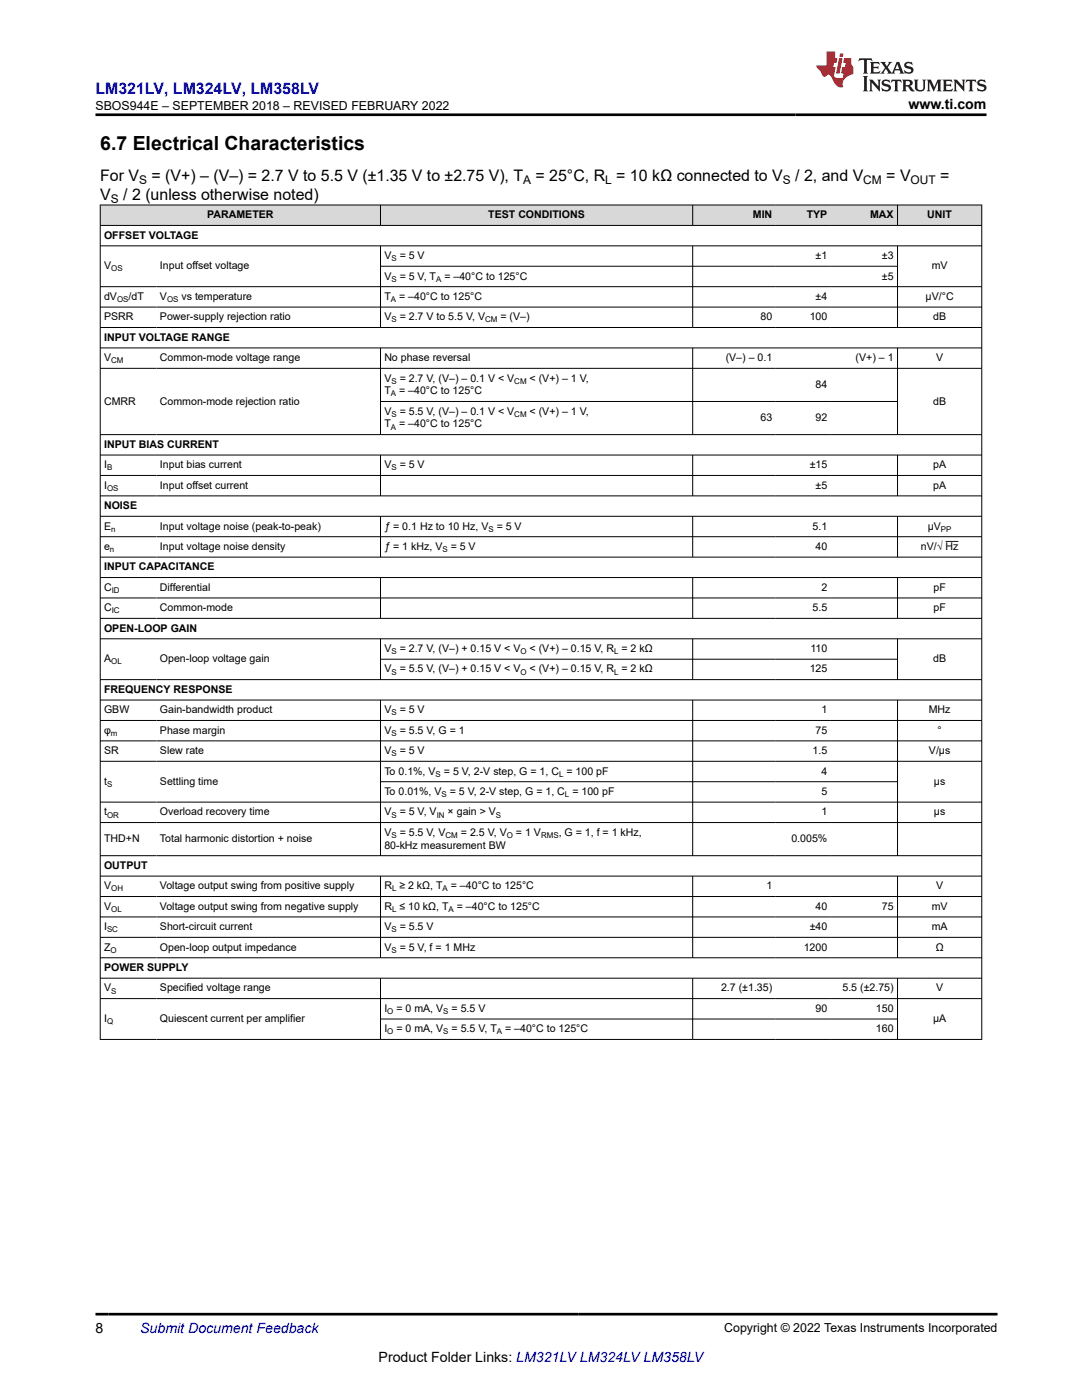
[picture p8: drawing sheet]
<svg xmlns="http://www.w3.org/2000/svg" width="216mm" height="279mm" viewBox="0 0 216 279" stroke-linecap="round" stroke-linejoin="round" font-family="sans-serif">
<defs><g id="words">
<text font-size="3.9" x="20" y="29.9">6.7 Electrical Characteristics</text>
<text font-size="3.2" fill="#00f" x="19" y="18.7">LM321LV, LM324LV, LM358LV</text>
<g font-size="3.2">
<text x="20" y="36.1">For V</text>
<text x="20" y="39.9">V</text>
<text x="24.6" y="39.9">/ 2 (unless otherwise noted)</text>
<text x="30.2" y="36.1">= (V+) – (V–) = 2.7 V to 5.5 V (±1.35 V to ±2.75 V), T</text>
<text x="106.9" y="36.1">= 25°C, R = 10 kΩ connected to V</text>
<text x="158.7" y="36.1">/ 2, and V</text>
<text x="176.8" y="36.1">= V</text>
<text x="187.6" y="36.1">=</text>
</g>
<g font-size="2.8">
<text x="181.3" y="21.8">www.ti.com</text>
<text x="19" y="266.1">8</text>
<text x="75.6" y="271.7">Product Folder Links: LM321LV LM324LV LM358LV</text>
</g>
<text font-size="2.8" fill="#00f" x="28" y="266.1">Submit Document Feedback</text>
<g font-size="2.5">
<text x="19" y="21.9">SBOS944E – SEPTEMBER 2018 – REVISED FEBRUARY 2022</text>
<text x="144.5" y="265.8">Copyright © 2022 Texas Instruments Incorporated</text>
</g>
<g font-size="2.4">
<text x="22.1" y="40.5">S</text>
<text x="27.8" y="36.7">S</text>
<text x="104.4" y="36.7">A</text>
<text x="120.8" y="36.7">L</text>
<text x="156.2" y="36.7">S</text>
<text x="172.3" y="36.7">CM</text>
<text x="181.7" y="36.7">OUT</text>
</g>
<g font-size="2.1">
<text x="20.8" y="47.6">OFFSET VOLTAGE</text>
<text x="41.3" y="43.6">PARAMETER</text>
<text x="97.4" y="43.6">TEST CONDITIONS</text>
<text x="150.2" y="43.6">MIN</text>
<text x="161" y="43.6">TYP</text>
<text x="173.6" y="43.6">MAX</text>
<text x="185" y="43.6">UNIT</text>
<text x="20.8" y="53.7">V</text>
<text x="31.9" y="53.7">Input offset voltage</text>
<text x="76.7" y="51.7">V</text>
<text x="79.7" y="51.7">= 5 V</text>
<text x="162.8" y="51.7">±1</text>
<text x="176" y="51.7">±3</text>
<text x="185.9" y="53.7">mV</text>
<text x="20.8" y="59.9">dV</text>
<text x="25.7" y="59.9">/dT</text>
<text x="31.9" y="59.9">V</text>
<text x="36.2" y="59.9">vs temperature</text>
<text x="76.7" y="55.8">V</text>
<text x="76.7" y="59.9">T</text>
<text x="79.6" y="59.9">= –40°C to 125°C</text>
<text x="79.7" y="55.8">= 5 V, T</text>
<text x="88.7" y="55.8">= –40°C to 125°C</text>
<text x="162.8" y="59.9">±4</text>
<text x="176" y="55.8">±5</text>
<text x="184.7" y="59.9">µV/°C</text>
<text x="20.8" y="63.9">PSRR</text>
<text x="31.9" y="63.9">Power-supply rejection ratio</text>
<text x="76.7" y="63.9">V</text>
<text x="79.7" y="63.9">= 2.7 V to 5.5 V, V</text>
<text x="99.8" y="63.9">= (V–)</text>
<text x="151.7" y="63.9">80</text>
<text x="161.6" y="63.9">100</text>
<text x="186.2" y="63.9">dB</text>
<text x="20.8" y="68">INPUT VOLTAGE RANGE</text>
<text x="20.8" y="72.1">V</text>
<text x="31.9" y="72.1">Common-mode voltage range</text>
<text x="76.7" y="72.1">No phase reversal</text>
<text x="76.7" y="76.2">V</text>
<text x="79.7" y="76.2">= 2.7 V, (V–) – 0.1 V &lt; V</text>
<text x="105.7" y="76.2">&lt; (V+) – 1 V,</text>
<text x="144.8" y="72.1">(V–) – 0.1</text>
<text x="162.7" y="77.4">84</text>
<text x="170.7" y="72.1">(V+) – 1</text>
<text x="186.8" y="72.1">V</text>
<text x="20.8" y="80.7">CMRR</text>
<text x="31.9" y="80.7">Common-mode rejection ratio</text>
<text x="76.7" y="82.8">V</text>
<text x="76.7" y="78.7">T</text>
<text x="79.6" y="78.7">= –40°C to 125°C</text>
<text x="79.7" y="82.8">= 5.5 V, (V–) – 0.1 V &lt; V</text>
<text x="105.7" y="82.8">&lt; (V+) – 1 V,</text>
<text x="186.2" y="80.7">dB</text>
<text x="20.8" y="89.4">INPUT BIAS CURRENT</text>
<text x="76.7" y="85.3">T</text>
<text x="79.6" y="85.3">= –40°C to 125°C</text>
<text x="151.7" y="84">63</text>
<text x="162.7" y="84">92</text>
<text x="20.8" y="93.5">I</text>
<text x="31.9" y="93.5">Input bias current</text>
<text x="76.7" y="93.5">V</text>
<text x="79.7" y="93.5">= 5 V</text>
<text x="161.6" y="93.5">±15</text>
<text x="186.2" y="93.5">pA</text>
<text x="20.8" y="97.5">I</text>
<text x="20.8" y="101.6">NOISE</text>
<text x="31.9" y="97.5">Input offset current</text>
<text x="162.8" y="97.5">±5</text>
<text x="186.2" y="97.5">pA</text>
<text x="20.8" y="105.7">E</text>
<text x="31.9" y="105.7">Input voltage noise (peak-to-peak)</text>
<text x="76.7" y="105.7">ƒ = 0.1 Hz to 10 Hz, V</text>
<text x="99.1" y="105.7">= 5 V</text>
<text x="162.1" y="105.7">5.1</text>
<text x="185.1" y="105.7">µV</text>
<text x="20.8" y="109.8">e</text>
<text x="20.8" y="113.8">INPUT CAPACITANCE</text>
<text x="31.9" y="109.8">Input voltage noise density</text>
<text x="76.7" y="109.8">ƒ = 1 kHz, V</text>
<text x="89.9" y="109.8">= 5 V</text>
<text x="162.7" y="109.8">40</text>
<text x="183.7" y="109.8">nV/√ Hz</text>
<text x="20.8" y="117.9">C</text>
<text x="31.9" y="117.9">Differential</text>
<text x="163.9" y="117.9">2</text>
<text x="186.3" y="117.9">pF</text>
<text x="20.8" y="122">C</text>
<text x="31.9" y="122">Common-mode</text>
<text x="162.1" y="122">5.5</text>
<text x="186.3" y="122">pF</text>
<text x="20.8" y="126.1">OPEN-LOOP GAIN</text>
<text x="76.7" y="130.1">V</text>
<text x="79.7" y="130.1">= 2.7 V, (V–) + 0.15 V &lt; V</text>
<text x="105.7" y="130.1">&lt; (V+) – 0.15 V, R = 2 kΩ</text>
<text x="161.7" y="130.1">110</text>
<text x="20.8" y="132.2">A</text>
<text x="31.9" y="132.2">Open-loop voltage gain</text>
<text x="76.7" y="134.2">V</text>
<text x="79.7" y="134.2">= 5.5 V, (V–) + 0.15 V &lt; V</text>
<text x="105.7" y="134.2">&lt; (V+) – 0.15 V, R = 2 kΩ</text>
<text x="161.6" y="134.2">125</text>
<text x="186.2" y="132.2">dB</text>
<text x="20.8" y="138.3">FREQUENCY RESPONSE</text>
<text x="20.8" y="142.4">GBW</text>
<text x="31.9" y="142.4">Gain-bandwidth product</text>
<text x="76.7" y="142.4">V</text>
<text x="79.7" y="142.4">= 5 V</text>
<text x="163.9" y="142.4">1</text>
<text x="185.3" y="142.4">MHz</text>
<text x="20.8" y="146.4">φ</text>
<text x="31.9" y="146.4">Phase margin</text>
<text x="76.7" y="146.4">V</text>
<text x="79.7" y="146.4">= 5.5 V, G = 1</text>
<text x="162.7" y="146.4">75</text>
<text x="187.1" y="146.4">°</text>
<text x="20.8" y="150.5">SR</text>
<text x="31.9" y="150.5">Slew rate</text>
<text x="76.7" y="150.5">V</text>
<text x="76.7" y="154.6">To 0.1%, V</text>
<text x="79.7" y="150.5">= 5 V</text>
<text x="88.6" y="154.6">= 5 V, 2-V step, G = 1, C = 100 pF</text>
<text x="162.1" y="150.5">1.5</text>
<text x="163.9" y="154.6">4</text>
<text x="185.4" y="150.5">V/µs</text>
<text x="20.8" y="156.6">t</text>
<text x="31.9" y="156.6">Settling time</text>
<text x="76.7" y="158.7">To 0.01%, V</text>
<text x="89.7" y="158.7">= 5 V, 2-V step, G = 1, C = 100 pF</text>
<text x="163.9" y="158.7">5</text>
<text x="186.4" y="156.6">µs</text>
<text x="20.8" y="162.7">t</text>
<text x="31.9" y="162.7">Overload recovery time</text>
<text x="76.7" y="162.7">V</text>
<text x="76.7" y="166.8">V</text>
<text x="79.7" y="162.7">= 5 V, V</text>
<text x="79.7" y="166.8">= 5.5 V, V</text>
<text x="89.3" y="162.7">× gain &gt; V</text>
<text x="92" y="166.8">= 2.5 V, V</text>
<text x="102.9" y="166.8">= 1 V</text>
<text x="111.5" y="166.8">, G = 1, f = 1 kHz,</text>
<text x="163.9" y="162.7">1</text>
<text x="186.4" y="162.7">µs</text>
<text x="20.8" y="168.1">THD+N</text>
<text x="20.8" y="173.4">OUTPUT</text>
<text x="31.9" y="168.1">Total harmonic distortion + noise</text>
<text x="76.7" y="169.3">80-kHz measurement BW</text>
<text x="157.9" y="168.1">0.005%</text>
<text x="20.8" y="177.5">V</text>
<text x="31.9" y="177.5">Voltage output swing from positive supply</text>
<text x="76.7" y="177.5">R ≥ 2 kΩ, T</text>
<text x="90" y="177.5">= –40°C to 125°C</text>
<text x="152.9" y="177.5">1</text>
<text x="186.8" y="177.5">V</text>
<text x="20.8" y="181.6">V</text>
<text x="20.8" y="185.6">I</text>
<text x="31.9" y="181.6">Voltage output swing from negative supply</text>
<text x="31.9" y="185.6">Short-circuit current</text>
<text x="76.7" y="181.6">R ≤ 10 kΩ, T</text>
<text x="76.7" y="185.6">V</text>
<text x="79.7" y="185.6">= 5.5 V</text>
<text x="91.1" y="181.6">= –40°C to 125°C</text>
<text x="161.6" y="185.6">±40</text>
<text x="162.7" y="181.6">40</text>
<text x="176" y="181.6">75</text>
<text x="185.9" y="181.6">mV</text>
<text x="185.9" y="185.6">mA</text>
<text x="20.8" y="189.7">Z</text>
<text x="31.9" y="189.7">Open-loop output impedance</text>
<text x="76.7" y="189.7">V</text>
<text x="79.7" y="189.7">= 5 V, f = 1 MHz</text>
<text x="160.4" y="189.7">1200</text>
<text x="186.7" y="189.7">Ω</text>
<text x="20.8" y="193.8">POWER SUPPLY</text>
<text x="20.8" y="197.9">V</text>
<text x="31.9" y="197.9">Specified voltage range</text>
<text x="143.9" y="197.9">2.7 (±1.35)</text>
<text x="168.1" y="197.9">5.5 (±2.75)</text>
<text x="186.8" y="197.9">V</text>
<text x="20.8" y="204">I</text>
<text x="31.9" y="204">Quiescent current per amplifier</text>
<text x="76.7" y="201.9">I</text>
<text x="79.1" y="201.9">= 0 mA, V</text>
<text x="90.1" y="201.9">= 5.5 V</text>
<text x="162.7" y="201.9">90</text>
<text x="174.8" y="201.9">150</text>
<text x="186.2" y="204">µA</text>
<text x="76.7" y="206">I</text>
<text x="79.1" y="206">= 0 mA, V</text>
<text x="90.1" y="206">= 5.5 V, T</text>
<text x="100.8" y="206">= –40°C to 125°C</text>
<text x="174.8" y="206">160</text>
</g>
<g font-size="1.6">
<text x="78.1" y="52.1">S</text>
<text x="22.2" y="54.2">OS</text>
<text x="78.1" y="56.2">S</text>
<text x="87" y="56.2">A</text>
<text x="23.4" y="60.3">OS</text>
<text x="33.3" y="60.3">OS</text>
<text x="78" y="60.3">A</text>
<text x="78.1" y="64.4">S</text>
<text x="96.8" y="64.4">CM</text>
<text x="22.2" y="72.5">CM</text>
<text x="78.1" y="76.6">S</text>
<text x="102.6" y="76.6">CM</text>
<text x="78" y="79.1">A</text>
<text x="78.1" y="83.2">S</text>
<text x="102.6" y="83.2">CM</text>
<text x="78" y="85.7">A</text>
<text x="21.4" y="93.9">B</text>
<text x="78.1" y="93.9">S</text>
<text x="21.4" y="98">OS</text>
<text x="22.2" y="106.1">n</text>
<text x="97.5" y="106.1">S</text>
<text x="187.8" y="106.1">PP</text>
<text x="21.9" y="110.2">n</text>
<text x="88.3" y="110.2">S</text>
<text x="22.3" y="118.3">ID</text>
<text x="22.3" y="122.4">IC</text>
<text x="78.1" y="130.6">S</text>
<text x="103.9" y="130.6">O</text>
<text x="122.5" y="130.6">L</text>
<text x="22.2" y="132.6">OL</text>
<text x="78.1" y="134.6">S</text>
<text x="103.9" y="134.6">O</text>
<text x="122.5" y="134.6">L</text>
<text x="78.1" y="142.8">S</text>
<text x="22.1" y="146.9">m</text>
<text x="78.1" y="146.9">S</text>
<text x="78.1" y="150.9">S</text>
<text x="86.9" y="155">S</text>
<text x="111.6" y="155">L</text>
<text x="21.4" y="157">S</text>
<text x="88.1" y="159.1">S</text>
<text x="112.7" y="159.1">L</text>
<text x="21.4" y="163.2">OR</text>
<text x="78.1" y="163.2">S</text>
<text x="78.1" y="167.2">S</text>
<text x="87.1" y="163.2">IN</text>
<text x="88.9" y="167.2">CM</text>
<text x="99" y="163.2">S</text>
<text x="101.1" y="167.2">O</text>
<text x="108" y="167.2">RMS</text>
<text x="22.2" y="177.9">OH</text>
<text x="78.2" y="177.9">L</text>
<text x="88.3" y="177.9">A</text>
<text x="22.2" y="182">OL</text>
<text x="78.2" y="182">L</text>
<text x="89.5" y="182">A</text>
<text x="21.4" y="186.1">SC</text>
<text x="22.1" y="190.1">O</text>
<text x="78.1" y="186.1">S</text>
<text x="78.1" y="190.1">S</text>
<text x="22.2" y="198.3">S</text>
<text x="77.3" y="202.4">O</text>
<text x="88.5" y="202.4">S</text>
<text x="21.4" y="204.4">Q</text>
<text x="77.3" y="206.4">O</text>
<text x="88.5" y="206.4">S</text>
<text x="99.1" y="206.4">A</text>
</g>
</g></defs>
<g fill="#d8d8d8">
<path d="M20 40.9h175.9v4.1h-175.9z" fill-rule="evenodd"/>
<path d="M20.1 41h55.8v3.9h-55.8z" fill-rule="evenodd"/>
<path d="M76 41h62.2v3.9h-62.2z" fill-rule="evenodd"/>
<path d="M138.3 41h16.5v3.9h-16.5z" fill-rule="evenodd"/>
<path d="M154.8 41h11v3.9h-11z" fill-rule="evenodd"/>
<path d="M165.8 41h13.2v3.9h-13.2z" fill-rule="evenodd"/>
<path d="M179.2 41h16.6v3.9h-16.6z" fill-rule="evenodd"/>
</g>
<g fill="none" stroke="#000" stroke-width=".2">
<path d="M19.9 40.9h176.1M19.9 45h176.1M19.9 49.1h176.1M19.9 57.2h176.1M20 40.9v166.6M75.9 40.9v4.1M75.9 49.1v16.3M75.9 53.1h103.3M138.2 40.9v4.1M138.2 49.1v16.3M179.1 40.9v4.1M179.1 49.1v16.3"/>
<path d="M195.9 40.9v166.6M19.9 61.3h176.1M19.9 65.4h176.1M19.9 69.4h176.1M19.9 73.5h176.1M75.9 69.4v17.4M138.2 69.4v17.4M179.1 69.4v17.4M19.9 86.7h176.1M19.9 90.8h176.1M19.9 94.9h176.1M19.9 99h176.1"/>
<path d="M75.9 90.8v8.2M75.9 80.1h103.3M138.2 90.8v8.2M179.1 90.8v8.2M19.9 103h176.1M19.9 107.1h176.1M19.9 111.2h176.1M19.9 115.3h176.1M19.9 119.3h176.1M75.9 103v8.2M75.9 115.3v8.2M138.2 103v8.2"/>
<path d="M138.2 115.3v8.2M179.1 103v8.2M179.1 115.3v8.2M188.7 108h2.6M19.9 123.4h176.1M19.9 127.5h176.1M19.9 135.6h176.1M19.9 139.7h176.1M75.9 127.5v8.2M75.9 139.7v31.1M75.9 131.6h103.3M138.2 127.5v8.2"/>
<path d="M138.2 139.7v31.1M179.1 127.5v8.2M179.1 139.7v31.1M19.9 143.8h176.1M19.9 147.9h176.1M19.9 151.9h176.1M75.9 156h103.3M19.9 160.1h176.1M19.9 164.2h176.1M19.9 170.8h176.1M19.9 174.8h176.1M19.9 178.9h176.1"/>
<path d="M75.9 174.8v16.4M138.2 174.8v16.4M179.1 174.8v16.4M19.9 183h176.1M19.9 187.1h176.1M19.9 191.1h176.1M19.9 195.2h176.1M19.9 199.3h176.1M75.9 195.2v12.3M138.2 195.2v12.3M179.1 195.2v12.3M19.9 207.4h176.1"/>
<path d="M75.9 203.4h103.3"/>
</g>
<path d="M171.5 11.6l-.2 .6 .5-.2h.6v.1v2.2l-.2 .4h1l-.2-.4v-2.2v-.1h.5l.5 .2-.1-.6zM173.6 12.4l.2 .3v1.6l-.2 .4h1.9l.1-.6a1.08 1.08 0 0 1-1.3 .2v-.7h.6l.4 .2v-.7l-.4 .2h-.6v-.5l.2-.2a1 1 0 0 1 1 .3l-.1-.5zM175.7 12.4l.9 1.1-1 1.2h.9l-.2-.2 .5-.8 .4 .8-.2 .2h1.6l-.2-.2 .2-.5h.9l.1 .5-.1 .2h.9l-.2-.4-.8-1.9h-.5l-.9 2.1-.9-1.1 .9-1h-.8l.2 .2-.4 .6-.4-.6 .2-.2zM179 12.8l.4 1h-.7zM180.7 12.5a.65 .65 0 0 0-.2 .7 .65 .65 0 0 0 .6 .5l.6 .1 .1 .3a.79 .79 0 0 1-.7 .4 .79 .79 0 0 1-.7-.5l.1 .7 .2-.1a.93 .93 0 0 0 1.1 0 .93 .93 0 0 0 .4-.9 1.46 1.46 0 0 0-1.2-.6l-.1-.3a1.09 1.09 0 0 1 1.2 .2l-.2-.6-.1 .1-.5-.2zM172.2 15.2l.2 .4v2.2l-.2 .4h1l-.2-.4v-2.2l.2-.4zM173.4 15.9l.2 .4v1.5l-.2 .4h.8l-.3-.4 .1-1.3 1.6 1.8v-2l.2-.4h-.7l.1 .2 .1 1.1-1.2-1.3zM176.2 16a.65 .65 0 0 0-.2 .8 .65 .65 0 0 0 .6 .4l.6 .2 .1 .2a.79 .79 0 0 1-.7 .4 .79 .79 0 0 1-.7-.5l.1 .7 .2-.1a.93 .93 0 0 0 1.1 .1 .93 .93 0 0 0 .4-1 1.46 1.46 0 0 0-1.2-.5l-.1-.4a1.09 1.09 0 0 1 1.2 .2l-.1-.6-.2 .1-.5-.1zM177.9 15.9l-.1 .6a.63 .63 0 0 1 .8-.3v1.6l-.3 .4h1l-.2-.4v-1.6a.66 .66 0 0 1 .8 .3l-.1-.6zM180 15.9l.2 .4v1.5l-.2 .4h1l-.2-.2-.1-.7h.5l.1 .2a.79 .79 0 0 0 1.2 .6l-1-.9a.61 .61 0 0 0 .6-.6 .61 .61 0 0 0-.5-.7zM180.8 16.2h.1a.47 .47 0 0 1 .5 .1 .47 .47 0 0 1 .1 .5l-.1 .1-.7 .1zM182.3 15.9l.2 .2a2.27 2.27 0 0 0 .4 2 1.04 1.04 0 0 0 1.7-.7v-1.3l.2-.2h-.8l.2 .4v1.1a.6 .6 0 0 1-.6 .6 .6 .6 0 0 1-.6-.6v-1.1l.3-.4zM184.9 15.9l.2 .4v1.5l-.2 .4h.8l-.3-.4v-1.4l.9 1.9 .9-1.9v1.4l-.3 .4h1l-.2-.4v-1.5l.2-.4h-.8l-.7 1.5-.6-1.5zM188.1 15.9l.2 .4v1.5l-.2 .4h1.9l.1-.6a1.09 1.09 0 0 1-1.3 .2v-.7h.6l.4 .2v-.6l-.4 .2h-.6v-.6l.2-.1a1.01 1.01 0 0 1 1 .3l-.1-.6zM190.2 15.9l.3 .4v1.5l-.3 .4h.8l-.2-.4v-1.3l1.6 1.8v-2l.2-.4h-.7l.2 .2v1.1l-1.2-1.3zM192.8 15.9l-.1 .6a.63 .63 0 0 1 .8-.3v1.6l-.3 .4h1l-.2-.4v-1.6a.66 .66 0 0 1 .8 .3l-.1-.6zM195.2 16a.65 .65 0 0 0-.2 .8 .65 .65 0 0 0 .6 .4l.6 .2 .2 .2a.79 .79 0 0 1-.7 .4 .79 .79 0 0 1-.7-.5l.1 .7 .2-.1a.93 .93 0 0 0 1 .1 .93 .93 0 0 0 .5-1 1.46 1.46 0 0 0-1.3-.5v-.4a1.09 1.09 0 0 1 1.2 .2l-.2-.6-.2 .1-.5-.1z" fill="#231f20"/>
<path d="M164.9 10.3v2.7h-2l.1 .4 .8 1a.95 .95 0 0 0 1 .9 .59 .59 0 0 1 .5-.4 .59 .59 0 0 1 .5 .3l.4 .8a1.59 1.59 0 0 0 2.1 1.4 1.61 1.61 0 0 1 1-2.3l1-.3-.1-1.5a1.59 1.59 0 0 1-.3-1.7h-1.5l-.2 .9h.6l-.2 .9h-.5l-.2 .9v.3l.4 .1-.1 .9h-.7a.73 .73 0 0 1-1-.7l.3-1.5h-.5l.1-.9h.5l.2-.9h-.5v-1.3zM167.4 11.6l-.6 3.1h.7l.6-3.1zM167.6 10.7l-.1 .6h.7l.1-.6z" fill="#ed1c24"/>
<path d="M19 22.9h177.8M19 262.3h180" fill="none" stroke="#000" stroke-width=".53"/>
<use href="#words"/>
</svg>
